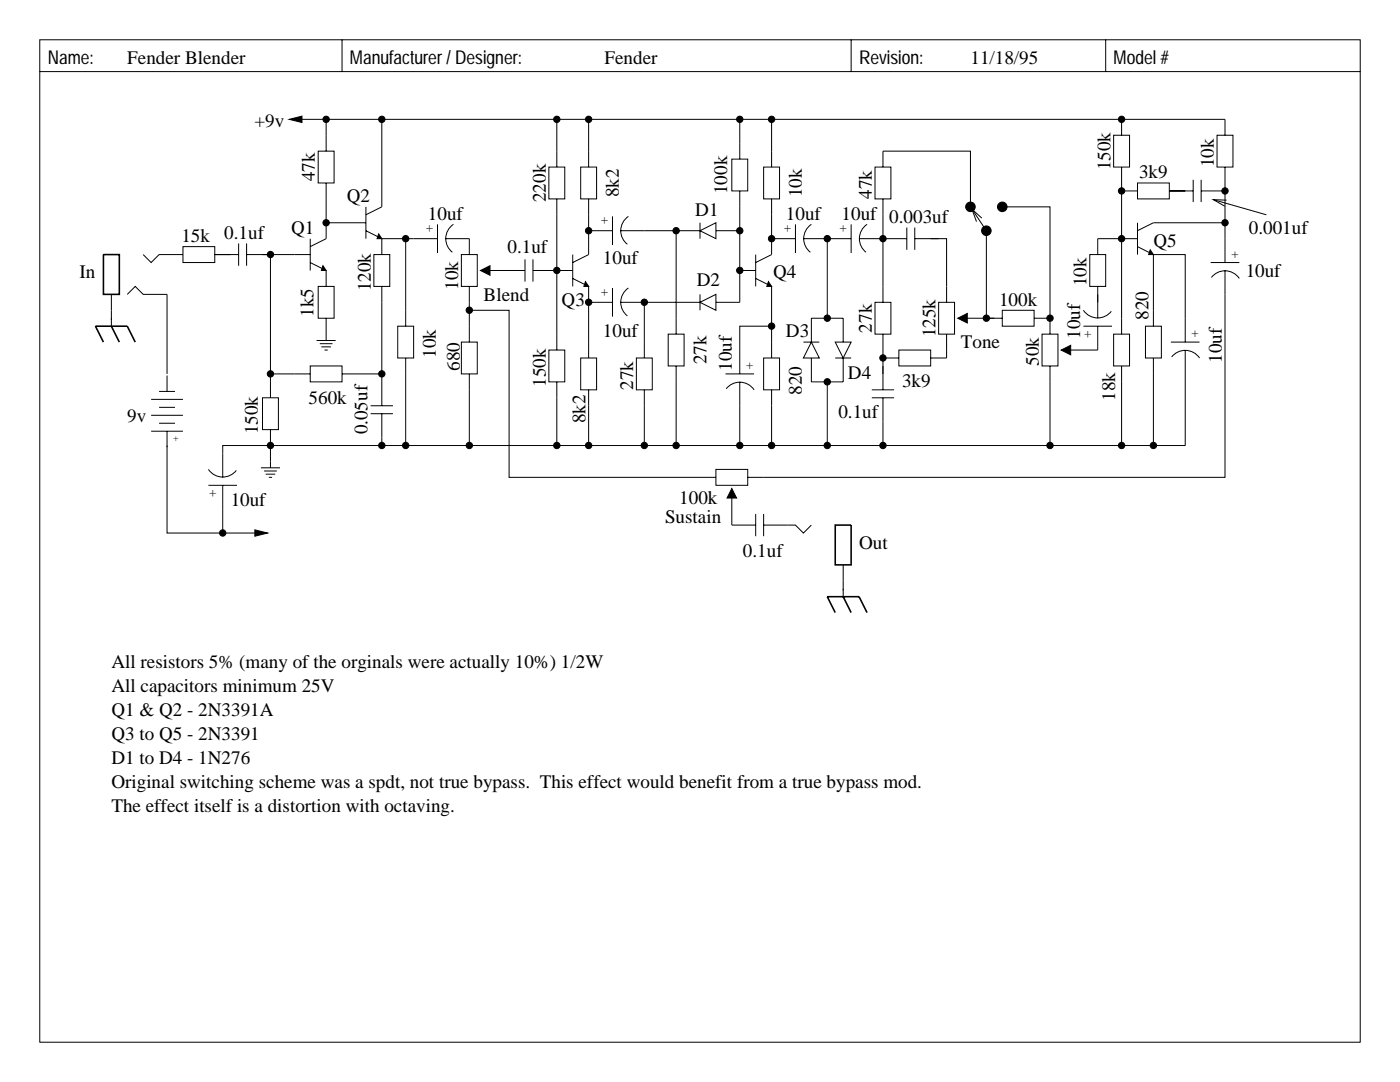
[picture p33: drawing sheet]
<svg xmlns="http://www.w3.org/2000/svg" width="279mm" height="216mm" viewBox="0 0 279 216" stroke-linecap="round" stroke-linejoin="round" font-family="sans-serif">
<defs><g id="words">
<g font-size="3.8">
<text x="9.5" y="12.7">Name:</text>
<text x="25.4" y="12.7">Fender Blender</text>
<text x="69.8" y="12.7">Manufacturer / Designer:</text>
<text x="120.6" y="12.7">Fender</text>
<text x="171.4" y="12.7">Revision:</text>
<text x="193.7" y="12.7">11/18/95</text>
<text x="222.2" y="12.7">Model #</text>
<text x="50.8" y="25.4">+9v</text>
<text x="221.6" y="34" transform="rotate(-90 221.6 34)">150k</text>
<text x="227.3" y="35.6">3k9</text>
<text x="242.3" y="33.3" transform="rotate(-90 242.3 33.3)">10k</text>
<text x="62.9" y="36.2" transform="rotate(-90 62.9 36.2)">47k</text>
<text x="69.2" y="40.3">Q2</text>
<text x="108.9" y="40.3" transform="rotate(-90 108.9 40.3)">220k</text>
<text x="123.5" y="39.4" transform="rotate(-90 123.5 39.4)">8k2</text>
<text x="145.1" y="38.7" transform="rotate(-90 145.1 38.7)">100k</text>
<text x="160" y="39.4" transform="rotate(-90 160 39.4)">10k</text>
<text x="174" y="39.7" transform="rotate(-90 174 39.7)">47k</text>
<text x="44.8" y="47.6">0.1uf</text>
<text x="58.1" y="46.7">Q1</text>
<text x="85.4" y="43.8">10uf</text>
<text x="138.7" y="43.2">D1</text>
<text x="156.8" y="43.8">10uf</text>
<text x="168" y="43.8">10uf</text>
<text x="177.5" y="44.5">0.003uf</text>
<text x="249.2" y="46.7">0.001uf</text>
<text x="36.2" y="48.3">15k</text>
<text x="101.3" y="50.5">0.1uf</text>
<text x="120.3" y="52.7">10uf</text>
<text x="230.2" y="49.2">Q5</text>
<text x="15.9" y="55.6">In</text>
<text x="74" y="58.1" transform="rotate(-90 74 58.1)">120k</text>
<text x="91.4" y="57.8" transform="rotate(-90 91.4 57.8)">10k</text>
<text x="139.1" y="57.2">D2</text>
<text x="154.3" y="55.6">Q4</text>
<text x="216.9" y="57.1" transform="rotate(-90 216.9 57.1)">10k</text>
<text x="248.6" y="55.2">10uf</text>
<text x="62.5" y="63.2" transform="rotate(-90 62.5 63.2)">1k5</text>
<text x="96.5" y="60">Blend</text>
<text x="112.1" y="61">Q3</text>
<text x="199.4" y="61">100k</text>
<text x="229.2" y="63.8" transform="rotate(-90 229.2 63.8)">820</text>
<text x="87" y="71.4" transform="rotate(-90 87 71.4)">10k</text>
<text x="120.3" y="67.3">10uf</text>
<text x="156.8" y="67.3">D3</text>
<text x="174" y="66.4" transform="rotate(-90 174 66.4)">27k</text>
<text x="186.7" y="67.3" transform="rotate(-90 186.7 67.3)">125k</text>
<text x="191.8" y="69.5">Tone</text>
<text x="215.6" y="67.6" transform="rotate(-90 215.6 67.6)">10uf</text>
<text x="91.8" y="74" transform="rotate(-90 91.8 74)">680</text>
<text x="108.9" y="77.2" transform="rotate(-90 108.9 77.2)">150k</text>
<text x="126.4" y="77.8" transform="rotate(-90 126.4 77.8)">27k</text>
<text x="141" y="72.7" transform="rotate(-90 141 72.7)">27k</text>
<text x="146" y="74" transform="rotate(-90 146 74)">10uf</text>
<text x="169.2" y="75.6">D4</text>
<text x="180" y="77.2">3k9</text>
<text x="207.3" y="73" transform="rotate(-90 207.3 73)">50k</text>
<text x="243.8" y="72.4" transform="rotate(-90 243.8 72.4)">10uf</text>
<text x="61.6" y="80.6">560k</text>
<text x="160" y="78.7" transform="rotate(-90 160 78.7)">820</text>
<text x="167.3" y="83.5">0.1uf</text>
<text x="222.6" y="80" transform="rotate(-90 222.6 80)">18k</text>
<text x="25.4" y="84.1">9v</text>
<text x="51.4" y="86.7" transform="rotate(-90 51.4 86.7)">150k</text>
<text x="73.3" y="86.7" transform="rotate(-90 73.3 86.7)">0.05uf</text>
<text x="116.8" y="84.5" transform="rotate(-90 116.8 84.5)">8k2</text>
<text x="46" y="101">10uf</text>
<text x="135.6" y="100.6">100k</text>
<text x="132.7" y="104.5">Sustain</text>
<text x="148.3" y="111.1">0.1uf</text>
<text x="171.4" y="109.5">Out</text>
<text x="22.2" y="133.3">All resistors 5% (many of the orginals were actually 10%) 1/2W</text>
<text x="22.2" y="138.1">All capacitors minimum 25V</text>
<text x="22.2" y="142.9">Q1 &amp; Q2 - 2N3391A</text>
<text x="22.2" y="147.6">Q3 to Q5 - 2N3391</text>
<text x="22.2" y="152.4">D1 to D4 - 1N276</text>
<text x="22.2" y="157.2">Original switching scheme was a spdt, not true bypass. This effect would benefit from a true bypass mod.</text>
<text x="22.2" y="161.9">The effect itself is a distortion with octaving.</text>
</g>
<g font-size="2.5">
<text x="86.4" y="46.4" transform="rotate(-90 86.4 46.4)">+</text>
<text x="121.3" y="44.8" transform="rotate(-90 121.3 44.8)">+</text>
<text x="157.8" y="46.4" transform="rotate(-90 157.8 46.4)">+</text>
<text x="168.9" y="46.4" transform="rotate(-90 168.9 46.4)">+</text>
<text x="245.7" y="51.4">+</text>
<text x="121.3" y="59.1" transform="rotate(-90 121.3 59.1)">+</text>
<text x="217.8" y="66" transform="rotate(180 217.8 66)">+</text>
<text x="237.8" y="67.3">+</text>
<text x="148.9" y="73.7">+</text>
<text x="43.2" y="97.8" transform="rotate(180 43.2 97.8)">+</text>
</g>
<text font-size="1.9" x="34.6" y="87" transform="rotate(90 34.6 87)">+</text>
</g></defs>
<g fill="none" stroke="#000" stroke-width=".2">
<path d="M7.9 7.9h263.6v200.1h-263.6zM7.9 14.3h263.6M68.3 7.9v6.4M169.9 7.9v6.4M220.7 7.9v6.4M57.1 23.8h187.4v3.2M63.5 30.2h3.2v6.3h-3.2zM65.1 36.5v11.1l-3.2 1.6M65.1 23.8v6.4M76.2 23.8v17.5l-3.2 1.6M109.5 33.3h3.2v6.4h-3.2zM111.1 23.8v9.5"/>
<path d="M111.1 39.7v30.1M115.9 33.3h3.2v6.4h-3.2zM117.5 39.7v11.1l-3.2 1.6M117.5 23.8v9.5M146 31.7h3.2v6.4h-3.2zM147.6 38.1v22.2h-4.7M147.6 23.8v7.9M152.4 33.3h3.2v6.4h-3.2zM154 39.7v11.1l-3.2 1.6M154 23.8v9.5M174.6 33.3h3.2v6.4h-3.2zM176.2 33.3v-3.1h17.5v11.1l3.1 4.7v17.5"/>
<path d="M176.2 39.7v20.6M222.2 27h3.2v6.3h-3.2zM223.8 23.8v3.2M223.8 33.3v33.4M223.8 38.1h3.2M227 36.5h6.4v3.2h-6.4zM233.4 38.1h4.7M238.1 35.9v4.4M239.7 38.1h4.8M239.7 35.9v4.4M241.6 39.7l11.1 3.2M242.9 27h3.2v6.3h-3.2z"/>
<path d="M244.5 33.3v19.1M244.8 39.9l-2.7-.1 2.3 1.3M22.2 58.7v6.4M25.4 58.7l1.6-1.6 1.6 1.6h4.7v15.9M28.6 50.8l1.6 1.6 1.5-1.6h4.8M36.5 49.2h6.4v3.2h-6.4zM42.9 50.8h4.7M47.6 48.6v4.4M49.2 50.8h12.7M49.2 48.6v4.4M54 50.8v28.6M61.9 47.6v6.4"/>
<path d="M61.9 52.4l3.2 1.6v3.1M63.5 57.1h3.2v6.4h-3.2zM65.1 44.4h7.9M73 41.3v6.3M73 46l3.2 1.6M74.6 50.8h3.2v6.3h-3.2zM76.2 47.6v3.2M76.2 57.1v23.9M76.2 47.6h11.1M81 47.6v17.5M87.3 44.8v5.7M88.9 47.6h4.8v3.2"/>
<path d="M90.5 44.8a3.4 3.4 0 0 0-.2 5.5M92.1 50.8h3.1v6.3h-3.1zM93.7 57.1v11.2M96.8 54h8M104.8 51.8v4.4M106.4 54h7.9M106.4 51.8v4.4M114.3 50.8v6.3M114.3 55.6l3.2 1.5v14.3M117.5 46h4.7M122.2 43.2v5.7M122.2 57.5v5.7"/>
<path d="M123.8 46h15.9M125.4 43.2a3.4 3.4 0 0 0-.2 5.5M125.4 57.5a3.4 3.4 0 0 0-.2 5.5M134.9 46v20.7M139.7 46l3.2-1.6v3.2zM139.7 44.4v3.2M139.7 58.7v3.2M142.9 46h4.7M147.6 54h3.2M150.8 50.8v6.3M150.8 55.6l3.2 1.5v14.3M154 47.6h4.7"/>
<path d="M158.7 44.8v5.7M160.3 47.6h9.6M161.9 44.8a3.4 3.4 0 0 0-.2 5.5M165.1 47.6v15.9M169.9 44.8v5.7M171.4 47.6h9.6M173 44.8a3.4 3.4 0 0 0-.2 5.5M181 45.4v4.4M182.6 47.6h4.7M182.6 45.4v4.4M185.7 47.6h3.2v12.7M195.9 43.5l-1.9-1.8 .9 2.5"/>
<path d="M200 41.3h9.5v22.2M217.5 50.8h3.2v6.3h-3.2zM219.1 57.1v6.4M227 47.6h-7.9v3.2M227 44.4v6.4M227 49.2l3.2 1.6M230.2 50.8h6.3v17.5M230.2 50.8v14.3M241.6 52.4h5.7M241.8 55.4a3.4 3.4 0 0 1 5.5 .2M244.5 54v41.2h-95.3M244.5 44.4h-14.3l-3.2 1.6"/>
<path d="M30.2 79.7h6.3M31.7 78.1h3.2M33.3 74.9v3.2M52.4 79.4h3.2v6.3h-3.2zM54 74.6h7.9M61.9 73h6.4v3.2h-6.4zM63.2 67.9h3.8M63.8 68.6h2.6M64.1 69.2h1.9M64.8 69.8h.6M65.1 63.5v4.4M68.3 74.6h7.9"/>
<path d="M79.4 65.1h3.1v6.3h-3.1zM81 71.4v17.5M92.1 68.3h3.1v6.3h-3.1zM93.7 61.9h7.9v33.3h41.3M93.7 74.6v14.3M109.5 69.8h3.2v6.4h-3.2zM111.1 76.2v12.7M115.9 71.4h3.2v6.4h-3.2zM117.5 77.8v11.1M117.5 60.3h4.7M123.8 60.3h15.9M127 71.4h3.2v6.4h-3.2z"/>
<path d="M128.6 60.3v11.1M128.6 77.8v11.1M133.3 66.7h3.2v6.3h-3.2zM134.9 73v15.9M139.7 60.3l3.2-1.6v3.2zM144.8 74.6h5.7M144.9 77.6a3.4 3.4 0 0 1 5.6 .2M147.6 76.2v12.7M152.4 71.4h3.2v6.4h-3.2zM154 65.1h-6.4v9.5M154 77.8v11.1M160.3 68.3h3.2"/>
<path d="M161.9 68.3l1.6 3.1h-3.2zM161.9 68.3v-4.8h6.4v4.8M161.9 71.4v4.8h6.4v-4.8M165.1 76.2v12.7M166.7 68.3h3.2l-1.6 3.1zM166.7 71.4h3.2M174 79.4h4.4M174 77.8h4.4M174.6 60.3h3.2v6.4h-3.2zM176.2 71.4h3.2M176.2 66.7v11.1M176.2 79.4v9.5"/>
<path d="M179.4 69.8h6.3v3.2h-6.3zM187.3 60.3h3.2v6.4h-3.2zM188.9 66.7v4.7h-3.2M192.1 63.5h7.9M200 61.9h6.4v3.2h-6.4zM206.4 63.5h3.1M208 66.7h3.1v6.3h-3.1zM209.5 63.5v3.2M209.5 73v15.9M216.2 65.1h5.7M216.2 61.9a3.4 3.4 0 0 0 5.6 .2M219.1 65.1v4.7h-6.4"/>
<path d="M222.2 66.7h3.2v6.3h-3.2zM223.8 73v15.9M228.6 65.1h3.2v6.3h-3.2zM230.2 71.4v17.5M233.7 68.3h5.7M233.8 71.2a3.4 3.4 0 0 1 5.6 .2M236.5 69.8v19.1h-192.1v6.3M30.2 82.9h6.3M30.2 86h6.3M31.7 81.3h3.2M31.7 84.5h3.2M33.3 88.9v17.5h20.7"/>
<path d="M33.3 86v3.2M41.6 96.8h5.7M41.6 93.7a3.4 3.4 0 0 0 5.6 .2M44.4 96.8v9.6M52.1 93.3h3.8M52.7 94h2.5M53 94.6h1.9M53.7 95.2h.6M54 85.7v7.6M74 82.5h4.4M74 81h4.4M76.2 82.5v6.4"/>
<path d="M142.9 93.7h6.3v3.1h-6.3zM146 98.4v6.4h4.8M150.8 102.6v4.4M152.4 104.8h6.3l1.6 1.6 1.6-1.6M152.4 102.6v4.4M168.3 112.7v6.4"/>
</g>
<path d="M20.6 50.8h3.2v7.9h-3.2zM20.6 68.3l-1.6-3.2h6.4l1.6 3.2M22.2 65.1l1.6 3.2M166.7 104.8h3.2v7.9h-3.2zM168.3 119.1l1.6 3.1M166.7 122.2l-1.6-3.1h6.3l1.6 3.1" fill="none" stroke="#000" stroke-width=".32"/>
<g fill="#000" stroke="#000" stroke-width=".2">
<path d="M64.5 53l.6 1h-1zM75.6 46.7l.6 .9h-1zM95.9 54l1.9-1v1.9zM116.8 56.2l.7 .9h-1zM153.4 56.2l.6 .9h-1zM229.6 49.8l.6 1h-1zM191.1 63.5l1.9-1v2zM211.8 69.8l1.9-.9v1.9zM146 97.5l1 1.9h-1.9z"/>
<path d="M57.7 23.8l2.6-.6v1.2z" fill-rule="evenodd"/>
<path d="M50.9 105.7l2.5 .7-2.5 .6z" fill-rule="evenodd"/>
<circle cx="65.1" cy="23.8" r=".64"/>
<circle cx="76.2" cy="23.8" r=".64"/>
<circle cx="111.1" cy="23.8" r=".64"/>
<circle cx="117.5" cy="23.8" r=".64"/>
<circle cx="147.6" cy="23.8" r=".64"/>
<circle cx="154" cy="23.8" r=".64"/>
<circle cx="223.8" cy="23.8" r=".64"/>
<circle cx="223.8" cy="38.1" r=".64"/>
<circle cx="244.5" cy="38.1" r=".64"/>
<circle cx="54" cy="50.8" r=".64"/>
<circle cx="65.1" cy="44.5" r=".64"/>
<circle cx="81" cy="47.6" r=".64"/>
<circle cx="111.1" cy="54" r=".64"/>
<circle cx="117.5" cy="46" r=".64"/>
<circle cx="134.9" cy="46" r=".64"/>
<circle cx="147.6" cy="54" r=".64"/>
<circle cx="147.6" cy="46" r=".64"/>
<circle cx="154" cy="47.6" r=".64"/>
<circle cx="165.1" cy="47.6" r=".64"/>
<circle cx="176.2" cy="47.6" r=".64"/>
<circle cx="193.7" cy="41.3" r=".95"/>
<circle cx="196.9" cy="46" r=".95"/>
<circle cx="200" cy="41.3" r=".95"/>
<circle cx="223.8" cy="47.6" r=".64"/>
<circle cx="244.5" cy="44.5" r=".64"/>
<circle cx="54" cy="74.6" r=".64"/>
<circle cx="76.2" cy="74.6" r=".64"/>
<circle cx="93.7" cy="61.9" r=".64"/>
<circle cx="117.5" cy="60.3" r=".64"/>
<circle cx="128.6" cy="60.3" r=".64"/>
<circle cx="154" cy="65.1" r=".64"/>
<circle cx="165.1" cy="63.5" r=".64"/>
<circle cx="165.1" cy="76.2" r=".64"/>
<circle cx="176.2" cy="71.4" r=".64"/>
<circle cx="196.8" cy="63.5" r=".64"/>
<circle cx="209.5" cy="63.5" r=".64"/>
<circle cx="54" cy="88.9" r=".64"/>
<circle cx="76.2" cy="88.9" r=".64"/>
<circle cx="81" cy="88.9" r=".64"/>
<circle cx="93.7" cy="88.9" r=".64"/>
<circle cx="111.1" cy="88.9" r=".64"/>
<circle cx="117.5" cy="88.9" r=".64"/>
<circle cx="128.6" cy="88.9" r=".64"/>
<circle cx="134.9" cy="88.9" r=".64"/>
<circle cx="147.6" cy="88.9" r=".64"/>
<circle cx="154" cy="88.9" r=".64"/>
<circle cx="165.1" cy="88.9" r=".64"/>
<circle cx="176.2" cy="88.9" r=".64"/>
<circle cx="209.5" cy="88.9" r=".64"/>
<circle cx="223.8" cy="88.9" r=".64"/>
<circle cx="230.2" cy="88.9" r=".64"/>
<circle cx="44.4" cy="106.4" r=".64"/>
</g>
<use href="#words"/>
</svg>
